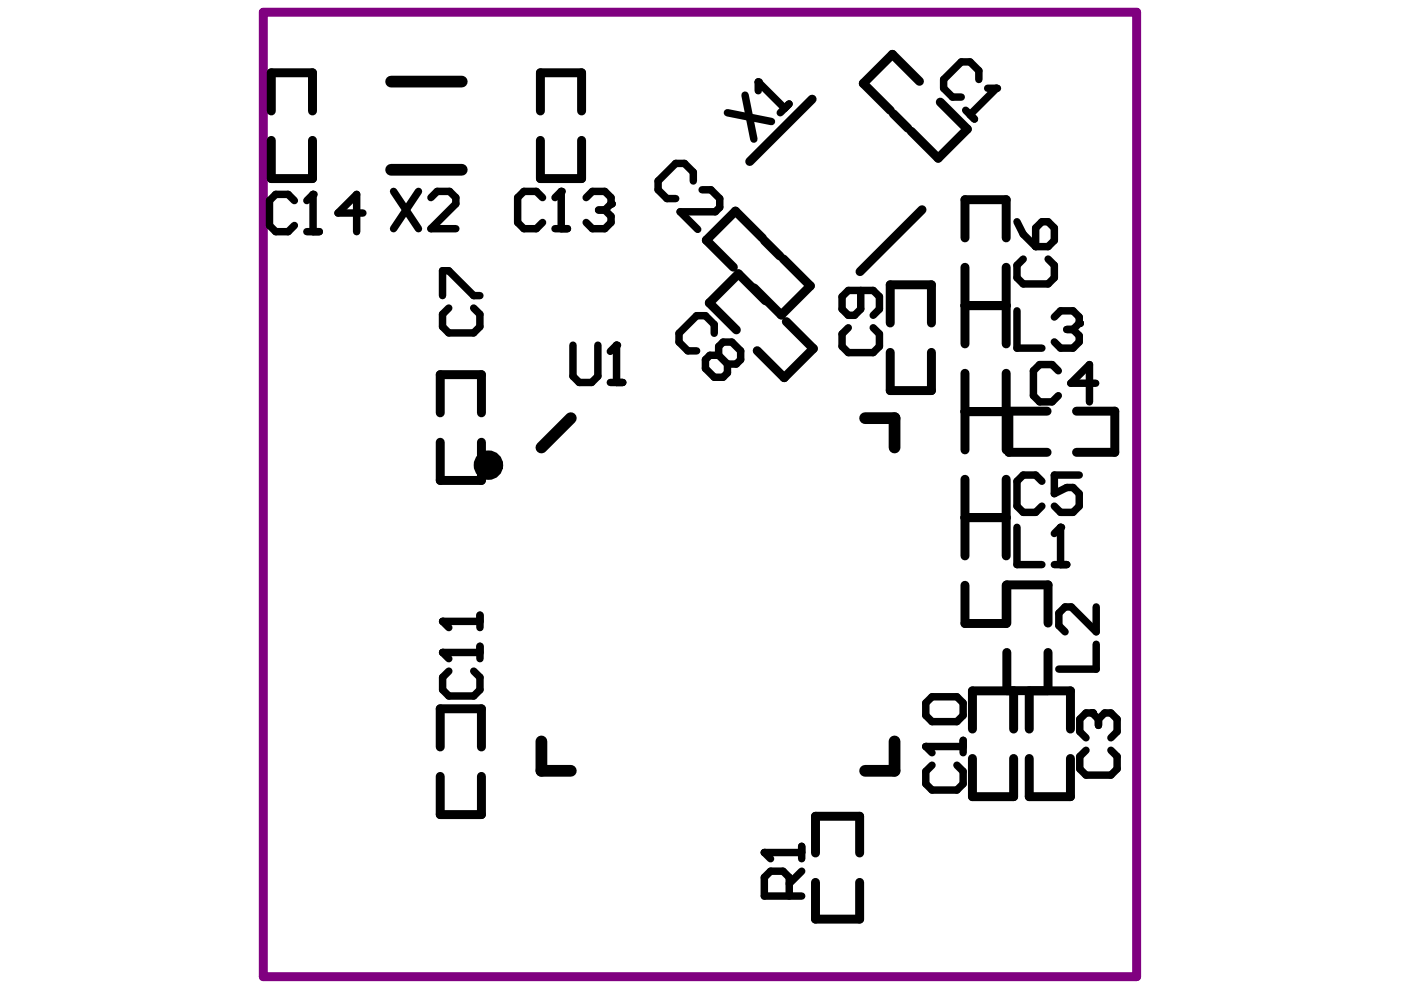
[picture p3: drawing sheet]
<svg xmlns="http://www.w3.org/2000/svg" width="297mm" height="210mm" viewBox="0 0 297 210" stroke-linecap="round" stroke-linejoin="round" font-family="sans-serif">
<path d="M55.8 2.6h185.2v204.5h-185.2z" fill="none" stroke="#800080" stroke-width="1.9"/>
<g fill="none" stroke="#000" stroke-width="1.9">
<path d="M194.9 17.2l-5.7-5.7-6.2 6.2 5.8 5.7M57.5 23.5v-8.1h8.8v8.1M57.5 29.8v8.1h8.8v-8.1M114.6 23.5v-8.1h8.7v8.1M114.6 29.8v8.1h8.7v-8.1M172.2 21l-13.2 13.2M189.4 24.1l3.1 3.1M199.4 21.7l5.7 5.7-6.2 6.1-5.7-5.7M161.7 50.5l-5.8-5.7-6.1 6.1 5.7 5.8M162.1 51l3.3 3.3M166.1 54.9l5.7 5.7-6.2 6.2-5.7-5.7M195.5 44.5l-13.2 13.1"/>
<path d="M204.6 50.4v-8.1h8.7v8.1M204.6 56.7v16.2M213.3 56.7v16.2M162.3 63.8l-5.7-5.7-6.2 6.1 5.7 5.7M166.7 68.2l5.7 5.7-6.1 6.2-5.8-5.7M188.7 68.5v-8.1h8.8v8.1M188.7 74.7v8.1h8.8v-8.1M204.6 79.1v16.3M204.6 64.8h8.7M213.3 79.1v16.3M93.3 87.5v-8.1h8.8v8.1M93.3 93.8v8.1h8.8v-8.1"/>
<path d="M204.6 87.2h8.7M204.6 87.3h8.7M222 87.2h-8.1v8.7h8.1M228.2 87.2h8.2v8.7h-8.2M204.6 109.8h8.7M204.6 101.6v16.3M204.6 109.7h8.7M213.3 101.6v16.3M204.6 124.1v8.1h8.7v-8.1M213.5 132.1v-8.1h8.7v8.1M213.5 138.3v8.1h8.7v-8.1M93.3 158.4v-8.1h8.8v8.1"/>
<path d="M206.2 154.6v-8.1h8.7v8.1M218.2 154.6v-8.1h8.8v8.1M93.3 164.6v8.1h8.8v-8.1M206.2 160.8v8.1h8.7v-8.1M218.2 160.8v8.1h8.8v-8.1M172.9 180.9v-7.8h9.4v7.8M172.9 187.1v7.8h9.4v-7.8"/>
</g>
<path d="M82.9 17.3h15M82.9 36h15M121 88.7l-6.2 6.2M183.4 88.7h6.3v6.2M114.8 157.2v6.2h6.2M189.7 157.2v6.2h-6.3" fill="none" stroke="#000" stroke-width="2.5"/>
<g fill="none" stroke="#000" stroke-width="1.6">
<path d="M160.8 19.2v-1.8l5.6 5.6M207.5 16.9v-1.9l-1.8-1.9h-1.9l-3.7 3.8v1.8l1.8 1.9h1.9M209.4 18.7h1.9l-5.6 5.6M147 38.4v-1.9l-1.9-1.9h-1.8l-3.8 3.8v1.8l1.9 1.9h1.9M154.2 23.9l9.4 1.9M158 20.2l1.8 9.3M167.3 22l-1.9 1.9M204.7 23.4l1.9 1.8M62.4 42.5l-1.3-1.3h-2.6l-1.4 1.3v5.3l1.4 1.3h2.6l1.3-1.3M65.1 49.1h2.6M65.1 42.5l1.3-1.3v7.9M76.9 45.2h-5.2l3.9-4v7.9"/>
<path d="M83.4 40.6l5.3 7.9M88.7 40.6l-5.3 7.9M91.4 41.9l1.3-1.3h2.6l1.3 1.3v1.3l-5.2 5.3h5.2M115 41.9l-1.3-1.3h-2.6l-1.3 1.3v5.3l1.3 1.3h2.6l1.3-1.3M117.7 48.5h2.6M117.7 41.9l1.3-1.3v7.9M124.3 41.9l1.3-1.3h2.6l1.4 1.3v1.3l-1.4 1.3M126.9 44.5h1.3M128.2 44.5l1.4 1.4v1.3l-1.4 1.3h-2.6l-1.3-1.3M148.9 40.2h1.8l1.9 1.9v1.9l-.9 .9h-7.5l3.7 3.7M215.6 47l1.3 2.7 2.7 2.6M216.9 54.9l-1.3 1.3v2.7l1.3 1.3h5.3l1.3-1.3v-2.7l-1.3-1.3"/>
<path d="M219.6 48.3l1.3-1.3h1.3l1.3 1.3v2.7l-1.3 1.3h-2.6zM93.8 62.7v-5.3h1.3l5.3 5.3h1.3M95.1 65.3l-1.3 1.3v2.7l1.3 1.3h5.3l1.3-1.3v-2.7l-1.3-1.3M121.5 73.2v6.6l1.3 1.3h2.6l1.4-1.3v-6.6M129.4 74.5l1.3-1.3v7.9M151.4 70.7v-1.9l-1.8-1.9h-1.9l-3.7 3.8v1.8l1.8 1.9h1.9M152.4 75.3v-1.8l.9-1h1.9l1.8 1.9v1.9l-.9 .9h-1.9M152.4 75.3h-1.9l-.9 1v1.8l1.8 1.9h1.9l.9-.9v-1.9M152.4 75.3l1.8 1.9M179.9 69.5l-1.4 1.3v2.6l1.4 1.4h5.2l1.4-1.4v-2.6l-1.4-1.3M182.5 61.6v3.9l-1.3 1.4h-1.3l-1.4-1.4v-2.6l1.4-1.3h5.2l1.4 1.3v2.6l-1.4 1.4M215.6 65.9v7.9h5.3"/>
<path d="M223.5 67.2l1.4-1.3h2.6l1.3 1.3v1.3l-1.3 1.4M224.4 78.6l-1.3-1.3h-2.7l-1.3 1.3v5.3l1.3 1.3h2.7l1.3-1.3M226.2 69.9h1.3M227.5 69.9l1.3 1.3v1.3l-1.3 1.3h-2.6l-1.4-1.3M129.4 81.1h2.6M232.3 81.3h-5.3l4-4v7.9M215.6 111.8v7.9h5.3M220.9 102l-1.3-1.3h-2.7l-1.3 1.3v5.3l1.3 1.3h2.7l1.3-1.3M223.5 119.7h2.7M223.5 113.1l1.4-1.3v7.9M228.8 100.7h-5.3v4l2.7-1.3h1.3l1.3 1.3v2.6l-1.3 1.3h-2.6l-1.4-1.3M101.8 130.4v2.7"/>
<path d="M101.8 137v2.7M101.8 138.3h-8l1.4 1.4M101.8 131.7h-8l1.4 1.4M232.4 136.6v5.3h-7.9M232.4 128.7v5.3l-5.3-5.3h-1.3l-1.3 1.3v2.6l1.3 1.4M95.2 142.3l-1.4 1.3v2.6l1.4 1.4h5.2l1.4-1.4v-2.6l-1.4-1.3M196.3 149.1l1.3-1.4h5.3l1.3 1.4v2.6l-1.3 1.3h-5.3l-1.3-1.3zM204.2 157v2.6M204.2 158.3h-7.9l1.3 1.3M230.3 159.1l-1.4 1.3v2.6l1.4 1.3h5.2l1.4-1.3v-2.6l-1.4-1.3M232.9 152.5l-1.3-1.3h-1.3l-1.4 1.3v2.6l1.4 1.3M232.9 152.5l1.3-1.3h1.3l1.4 1.3v2.6l-1.4 1.3"/>
<path d="M232.9 152.5v1.3M170 179.4v2.7M197.6 162.2l-1.3 1.4v2.6l1.3 1.3h5.3l1.3-1.3v-2.6l-1.3-1.4M167.3 190v-4l-1.3-1.3h-2.6l-1.3 1.3v4h7.9M170 180.8h-7.9l1.3 1.3M170 184.7l-2.7 2.6"/>
</g>
<g fill="#000">
<circle cx="160.8" cy="17.4" r=".79"/>
<circle cx="211.3" cy="18.7" r=".79"/>
<circle cx="66.4" cy="41.2" r=".79"/>
<circle cx="119" cy="40.6" r=".79"/>
<circle cx="129.6" cy="43.2" r=".79"/>
<circle cx="130.7" cy="73.2" r=".79"/>
<circle cx="228.8" cy="68.5" r=".79"/>
<circle cx="224.9" cy="111.8" r=".79"/>
<circle cx="93.8" cy="131.7" r=".79"/>
<circle cx="93.8" cy="138.3" r=".79"/>
<circle cx="196.3" cy="158.3" r=".79"/>
<circle cx="231.6" cy="151.2" r=".79"/>
<circle cx="162.1" cy="180.8" r=".79"/>
</g>
<circle cx="103.6" cy="98.6" r="1.56" fill="none" stroke="#000" stroke-width="3.1"/>
</svg>
